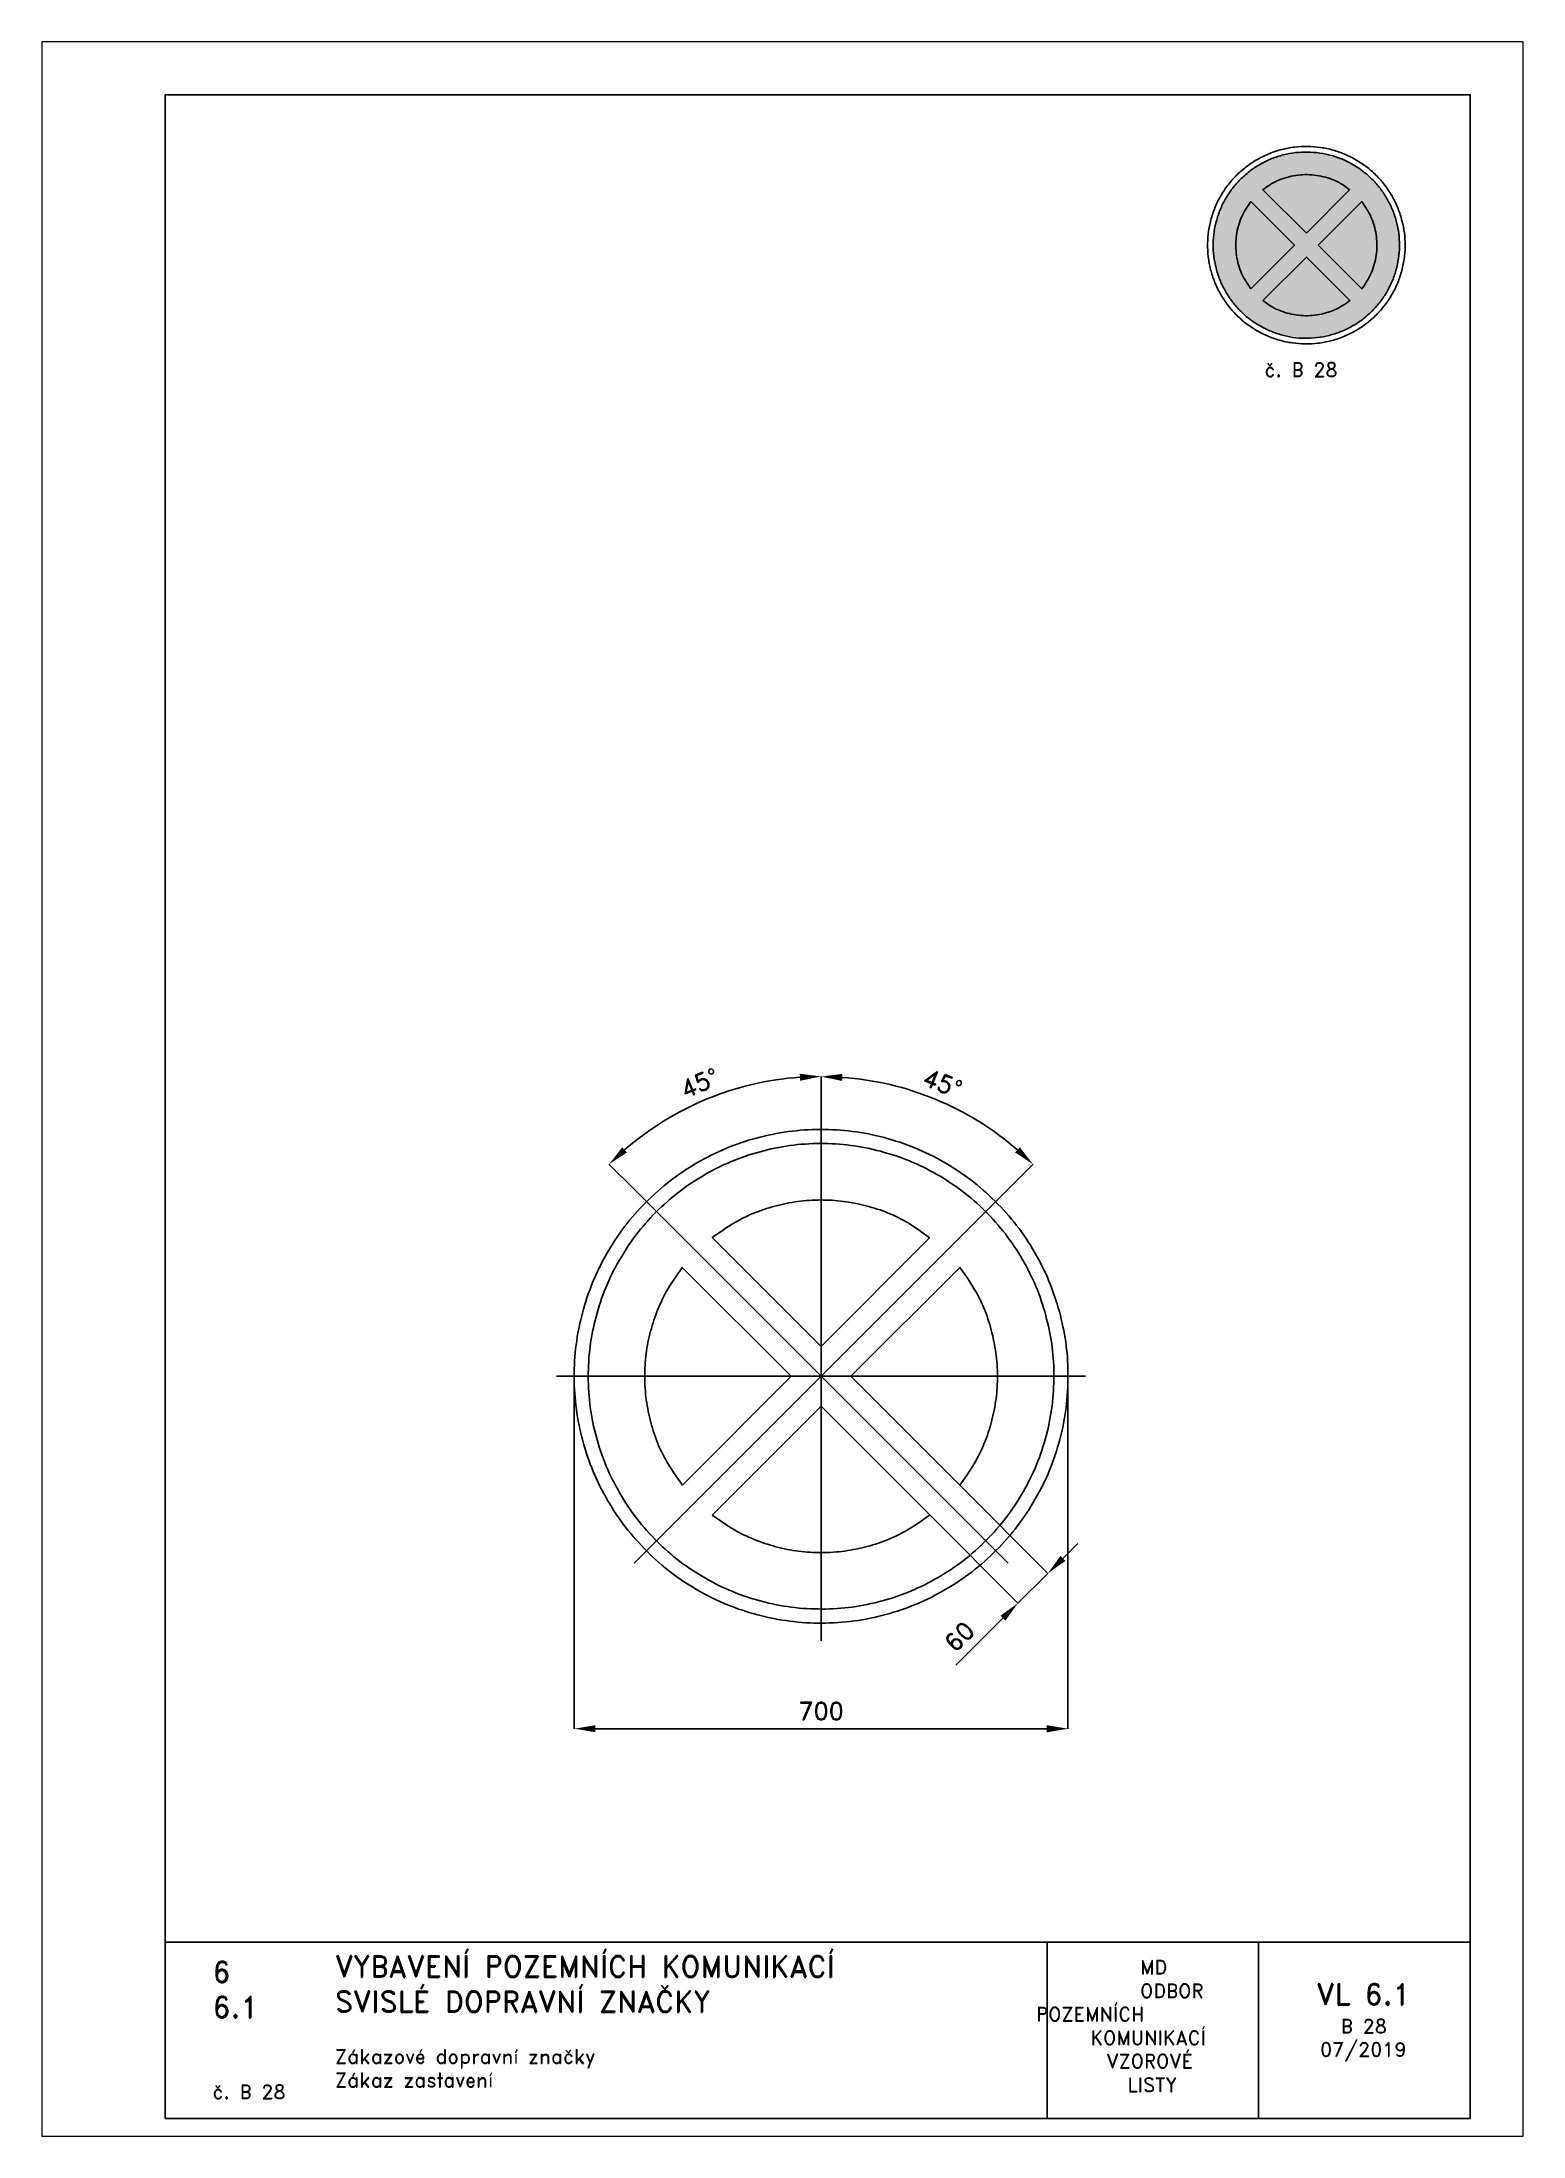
# Paper-space layout 'B 28' of a CAD drawing. Header units: millimetres. Extents: x 0 to 210, y 0 to 297.
# The model-space entities are those that its viewports show. They can reach past a viewport. Long polylines and large blocks are cut down to what shows.
import ezdxf

# ---------------------------------------------------------------- set-up
doc = ezdxf.new("R2010")
doc.units = ezdxf.units.MM
doc.header["$LTSCALE"] = 5
doc.linetypes.add('ČERCHOVANÁX2', pattern=[2, 1, -0.5, 0, -0.5])
doc.linetypes.add('ČÁRKOVANÁX2', pattern=[1.5, 1, -0.5])
for name, color, linetype in [('Kóty', 2, 'Continuous'), ('Rozpiska', 7, 'Continuous'), ('Značka', 7, 'Continuous')]:
    doc.layers.add(name, color=color, linetype=linetype)
doc.layers.add('Rámeček', color=6, linetype='Continuous', plot=False)
doc.styles.get("Standard").update_dxf_attribs({"font": 'romand.shx', "height": 25})
doc.dimstyles.get("Standard").update_dxf_attribs({"dimtxt": 25, "dimasz": 30, "dimexe": 0.18, "dimexo": 0.0625, "dimgap": 12.5, "dimtad": 1, "dimdec": 0, "dimzin": 0, "dimdsep": 46, "dimtxsty": 'Standard', "dimcen": 0.09, "dimadec": 0, "dimazin": 0, "dimtfac": 1, "dimtdec": 0, "dimtofl": 0, "dimtmove": 0, "dimatfit": 3, "dimfxl": 1, "dimtolj": 1, "dimtzin": 0, "dimarcsym": 0})

psp = doc.layouts.new('B 28')

# ---------------------------------------------------------------- texts
at = {"layer": 'Rozpiska', "color": 7, "attachment_point": 1}
for s, width, heights, insert, char_height in [('\\pi8.03909;{\\C6;č. B 28}', 27.9829, [2.67], (165.28, 251.51), 2), ('6', 149.0422, [0], (24.17, 24.77), 3), ('{\\C6;VYBAVENÍ POZEMNÍCH KOMUNIKACÍ\\P}SVISLÉ DOPRAVNÍ ZNAČKY{\\H1.34524x; }', 149.0422, [0], (41.56, 25.56), 3), ('\\pi14.7414;{\\C6;MD\\P\\pi2.36044;}ODBOR POZEMNÍCH{\\H1.57143x; }\\P\\pi7.69378;KOMUNIKACÍ{\\H1.5x; }\\P\\pi9.97949;{\\C6;VZOROVÉ\\H1.47619x; \\H0.67742x;\\P\\pi12.93187;LISTY\\H1.26984x; }', 33.1018, [0], (140.95, 24.95), 2), ('\\pi1.03113;{\\H1.5x;\\C6;VL 6.1\\P\\pi4.5073;\\H0.66667x;B 28\\H1.66666x; \\H0.6x;\\P\\pi1.5549;07/2019\\H1.80159x; }', 16.0623, [0], (179.66, 21.61), 2), ('6.1', 149.0422, [0], (24.17, 19.78), 3), ('{\\C6;Zákazové dopravní značky\\P}Zákaz zastavení{\\H1.83333x; }', 149.0422, [0], (41.56, 12.29), 2), ('{\\C6;č. B 28}', 18.3305, [2.67], (24.17, 7.28), 2)]:
    psp.add_mtext_dynamic_manual_height_columns(s, width=width, gutter_width=100, heights=heights, dxfattribs=dict(at, insert=insert, char_height=char_height))

msp = doc.modelspace()

# ---------------------------------------------------------------- blocks, each defined once
blk = doc.blocks.new('*D2')
at = {"layer": 'Defpoints', "color": 0, "transparency": 16777216}
for p in [(-349.9, 4.7), (350, 0.1), (350, -499.8)]:
    blk.add_point(p, dxfattribs=at)
at = {"layer": 'Kóty', "color": 0, "lineweight": -2, "transparency": 16777216}
for p, q in [((-349.9, 4.6), (-349.9, -500)), ((350, 0.1), (350, -500)), ((-319.9, -499.8), (320, -499.8))]:
    blk.add_line(p, q, dxfattribs=at)
at = {"layer": 'Kóty', "color": 0, "transparency": 16777216}
for points in [[(-319.9, -494.8), (-319.9, -504.8), (-349.9, -499.8)], [(320, -494.8), (320, -504.8), (350, -499.8)]]:
    blk.add_solid(points, dxfattribs=at)
at = {"layer": 'Kóty', "color": 0, "transparency": 16777216, "insert": (0.1, -474.8), "char_height": 25, "attachment_point": 5}
blk.add_mtext('\\A1;700', dxfattribs=at)
blk = doc.blocks.new('*D3')
at = {"layer": 'Defpoints', "color": 0, "transparency": 16777216}
for p in [(-110, 410.7), (0, 375), (-265.2, 265.2), (265.2, -265.2), (0, -375)]:
    blk.add_point(p, dxfattribs=at)
at = {"layer": 'Kóty', "color": 0, "lineweight": -2, "transparency": 16777216}
for p, q in [((0, 375.1), (0, 425.3)), ((-265.2, 265.2), (-300.8, 300.7))]:
    blk.add_line(p, q, dxfattribs=at)
blk.add_arc((0, 0), 425.2, 94.0438, 130.9598, dxfattribs=at)
at = {"layer": 'Kóty', "color": 0, "transparency": 16777216}
for points in [[(-30.2, 429.1), (-29.8, 419.1), (0, 425.2)], [(-275.3, 317.4), (-282.1, 324.7), (-300.6, 300.6)]]:
    blk.add_solid(points, dxfattribs=at)
at = {"layer": 'Kóty', "color": 0, "transparency": 16777216, "insert": (-172.3, 415.9), "char_height": 25, "attachment_point": 5, "rotation": 22.5018}
blk.add_mtext('\\A1;45°', dxfattribs=at)
blk = doc.blocks.new('*D4')
at = {"layer": 'Defpoints', "color": 0, "transparency": 16777216}
for p in [(0, 375), (212.5, 368.1), (265.1, 265.2), (-265.2, -265.2), (0, -375)]:
    blk.add_point(p, dxfattribs=at)
at = {"layer": 'Kóty', "color": 0, "lineweight": -2, "transparency": 16777216}
for p, q in [((0, 375.1), (0, 425.2)), ((265.2, 265.3), (300.6, 300.7))]:
    blk.add_line(p, q, dxfattribs=at)
blk.add_arc((0, 0), 425, 49.0528, 85.9547, dxfattribs=at)
at = {"layer": 'Kóty', "color": 0, "transparency": 16777216}
for points in [[(29.8, 418.9), (30.2, 428.9), (0, 425)], [(281.9, 324.7), (275.1, 317.4), (300.5, 300.6)]]:
    blk.add_solid(points, dxfattribs=at)
at = {"layer": 'Kóty', "color": 0, "transparency": 16777216, "insert": (172.2, 415.8), "char_height": 25, "attachment_point": 5, "rotation": 337.5037}
blk.add_mtext('\\A1;45°', dxfattribs=at)
blk = doc.blocks.new('*D5')
at = {"layer": 'Defpoints', "color": 0, "transparency": 16777216}
for p in [(196.8, -154.3), (154.3, -196.7), (279, -321.9)]:
    blk.add_point(p, dxfattribs=at)
at = {"layer": 'Kóty', "color": 0, "lineweight": -2, "transparency": 16777216}
for p, q in [((196.8, -154.4), (321.7, -279.6)), ((154.3, -196.7), (279.2, -322)), ((342.8, -258.3), (364, -237.2)), ((257.8, -343), (191, -409.6))]:
    blk.add_line(p, q, dxfattribs=at)
at = {"layer": 'Kóty', "color": 0, "transparency": 16777216}
for points in [[(339.3, -254.8), (346.3, -261.9), (321.5, -279.5)], [(254.3, -339.5), (261.3, -346.6), (279, -321.9)]]:
    blk.add_solid(points, dxfattribs=at)
at = {"layer": 'Kóty', "color": 0, "transparency": 16777216, "insert": (196.1, -369.2), "char_height": 25, "attachment_point": 5, "rotation": 44.8987}
blk.add_mtext('\\A1;60', dxfattribs=at)

# ---------------------------------------------------------------- dimensions: what is measured, and where the dimension line sits
at = {"layer": 'Kóty'}
for base, line2, picture, middle in [((-110, 410.7), ((-265.2, 265.2), (265.2, -265.2)), '*D3', (-172.3, 415.9)), ((212.5, 368.1), ((265.1, 265.2), (-265.2, -265.2)), '*D4', (172.2, 415.8))]:
    dim = msp.add_angular_dim_2l(base=base, line1=((0, 375), (0, -375)), line2=line2, dimstyle='Standard', dxfattribs=at)
    dim.commit()
    dim.dimension.update_dxf_attribs({"geometry": picture, "text_midpoint": middle})
dim = msp.add_linear_dim(base=(350, -499.8), p1=(-349.9, 4.7), p2=(350, 0.1), dimstyle='Standard', dxfattribs=at)
dim.commit()
dim.dimension.update_dxf_attribs({"geometry": '*D2', "text_midpoint": (0.1, -474.8)})
dim = msp.add_aligned_dim(p1=(196.8, -154.3), p2=(154.3, -196.7), distance=176.7, dimstyle='Standard', dxfattribs=at)
dim.commit()
dim.dimension.update_dxf_attribs({"geometry": '*D5', "text_midpoint": (196.1, -369.2)})

# ---------------------------------------------------------------- linework, layer by layer
at = {"layer": 'Kóty'}
msp.add_lwpolyline([(279, -321.9), (321.5, -279.5)], dxfattribs=at)
at = {"layer": 'Značka', "color": 6, "linetype": 'ČERCHOVANÁX2', "lineweight": 25, "ltscale": 5}
for p, q in [((0, 375), (0, -375)), ((375, 0), (-375, 0))]:
    msp.add_line(p, q, dxfattribs=at)
at = {"layer": 'Značka', "color": 6, "linetype": 'ČERCHOVANÁX2', "ltscale": 5}
msp.add_line((-265.2, 265.2), (265.2, -265.2), dxfattribs=at)
at = {"layer": 'Značka', "color": 6, "linetype": 'ČÁRKOVANÁX2', "ltscale": 5}
msp.add_line((265.1, 265.2), (-265.2, -265.2), dxfattribs=at)
at = {"layer": 'Značka', "color": 5}
for points in [[(350, 0), (350, -2.3), (350, -4.6, -0.032166), (346.5, -50.2, -0.035727), (336.9, -95, -0.036666), (321.8, -138.3, -0.034748), (300.8, -178.9, -0.034044), (275, -216.8, -0.034435), (244.2, -250.7, -0.03456), (209.5, -280.6, -0.034423), (171, -305.4, -0.034387), (129.7, -325.2, -0.034416), (86.2, -339.2, -0.034424), (41.2, -347.7, -0.034401), (-4.6, -350, -0.034409), (-50.2, -346.5, -0.034407), (-95, -336.9, -0.034413), (-138.2, -321.7, -0.034421), (-179, -300.8, -0.034406), (-216.8, -275, -0.034413), (-250.7, -244.2, -0.03441), (-280.6, -209.5, -0.034415), (-305.4, -171, -0.034406), (-325.2, -129.8, -0.034418), (-339.2, -86.1, -0.03442), (-347.7, -41.2, -0.034424), (-350, 4.6, -0.034418), (-346.5, 50.2, -0.034404), (-336.9, 95, -0.03441), (-321.7, 138.2, -0.034425), (-300.8, 178.9, -0.034409), (-275, 216.8, -0.03442), (-244.2, 250.7, -0.03442), (-209.5, 280.6, -0.034424), (-171, 305.4, -0.034416), (-129.8, 325.2, -0.034404), (-86.2, 339.2, -0.034414), (-41.2, 347.7, -0.034412), (4.6, 350, -0.034409), (50.2, 346.5, -0.034428), (95, 336.9, -0.034415), (138.2, 321.7, -0.034403), (179, 300.8, -0.034425), (216.8, 275, -0.034399), (250.7, 244.2, -0.034431), (280.6, 209.5, -0.034498), (305.4, 171, -0.034402), (325.2, 129.8, -0.034091), (339.2, 86.1, -0.032808), (347.5, 43.4, -0.034277), (350, 0)], [(0, 42.4), (153.7, 196.2), (141, 205.8), (127.8, 214.9, 0.041061), (98.9, 230, 0.03481), (67.9, 240.6, 0.032975), (35.8, 247.5, 0.034823), (3.3, 250, 0.034787), (-29.3, 248.3, 0.032901), (-61.5, 242.3, 0.034506), (-92.8, 232.4, 0.040254), (-122.2, 218.1, 0.019281), (-138.5, 207.8), (-154.3, 196.7), (0, 42.4)], [(-196.7, -154.3), (-42.4, 0), (-196.8, 154.4), (-206.1, 141.2), (-214.9, 127.8, 0.036103), (-229.8, 98.8, 0.034681), (-240.6, 67.9, 0.034368), (-247.5, 35.9, 0.034859), (-250, 3.3, 0.034446), (-248.3, -29.4, 0.032895), (-242.3, -61.5, 0.034583), (-232.5, -92.8, 0.040235), (-218.1, -122.2), (-207.8, -138.5), (-196.7, -154.3)], [(42.4, 0), (196.8, -154.3), (206.1, -141.2), (214.9, -127.8, 0.03613), (229.8, -98.8, 0.034653), (240.6, -67.9, 0.03434), (247.5, -35.9, 0.034829), (250, -3.3, 0.034444), (248.3, 29.4, 0.033027), (242.3, 61.5, 0.034522), (232.4, 92.8, 0.039738), (218.1, 122.2), (207.9, 138.5), (196.8, 154.3), (42.4, 0)], [(-154.3, -196.8), (-141.2, -206.1), (-127.8, -214.9, 0.036124), (-98.8, -229.8, 0.034677), (-67.9, -240.6, 0.034336), (-35.9, -247.5, 0.034856), (-3.3, -250, 0.034429), (29.4, -248.3, 0.032878), (61.5, -242.3, 0.034572), (92.8, -232.4, 0.040248), (122.2, -218.1), (138.5, -207.8), (154.3, -196.7), (0, -42.4), (-154.3, -196.8)]]:
    msp.add_lwpolyline(points, format="xyb", dxfattribs=at)
at = {"layer": 'Značka', "color": 1}
msp.add_lwpolyline([(330, 0), (330, -2.2), (330, -4.3, -0.032168), (326.7, -47.3, -0.035718), (317.6, -89.6, -0.036681), (303.4, -130.4, -0.034746), (283.6, -168.7, -0.034025), (259.2, -204.4, -0.03444), (230.3, -236.4, -0.034561), (197.5, -264.5, -0.03441), (161.2, -287.9, -0.034387), (122.3, -306.6, -0.034414), (81.2, -319.9, -0.03442), (38.8, -327.9, -0.034415), (-4.3, -330, -0.034417), (-47.4, -326.7, -0.034402), (-89.6, -317.6, -0.034395), (-130.3, -303.3, -0.034413), (-168.7, -283.6, -0.034437), (-204.4, -259.3, -0.034418), (-236.4, -230.3, -0.034402), (-264.5, -197.5, -0.034424), (-287.9, -161.2, -0.034408), (-306.7, -122.3, -0.034433), (-319.9, -81.2, -0.034414), (-327.9, -38.8, -0.034403), (-330, 4.3, -0.034395), (-326.7, 47.4, -0.034433), (-317.6, 89.6, -0.034427), (-303.3, 130.3, -0.034408), (-283.6, 168.7, -0.034412), (-259.3, 204.4, -0.034425), (-230.3, 236.4, -0.034404), (-197.5, 264.5, -0.034426), (-161.3, 287.9, -0.034428), (-122.4, 306.6, -0.034412), (-81.2, 319.9, -0.034412), (-38.8, 327.9, -0.034415), (4.3, 330, -0.034408), (47.4, 326.7, -0.034417), (89.6, 317.6, -0.03442), (130.3, 303.3, -0.034403), (168.7, 283.6, -0.034439), (204.4, 259.3, -0.034416), (236.4, 230.3, -0.034398), (264.5, 197.5, -0.034468), (287.9, 161.2, -0.034411), (306.6, 122.4, -0.034081), (319.8, 81.2, -0.032791), (327.6, 40.9, -0.034279), (330, 0)], format="xyb", dxfattribs=at)

msp.set_redraw_order([(e.dxf.handle, doc.entitydb.next_handle()) for e in msp.query("TEXT MTEXT ATTDEF DIMENSION ARC_DIMENSION")])  # texts and dimensions are drawn at this point

# ---------------------------------------------------------------- hatches: boundary and pattern name
at = {"layer": 'Značka'}
h = psp.add_hatch(color=10, dxfattribs=at)
h.dxf.hatch_style = 1
edge = h.paths.add_edge_path()
edge.add_line((192.47, 268.17), (192.47, 268.09))
edge.add_line((192.47, 268.09), (192.47, 268))
edge.add_arc((179.04, 268.16), 13.43, 351.9286, 359.2985, ccw=False)
edge.add_arc((180.34, 267.98), 12.11, 343.7511, 351.9335, ccw=False)
edge.add_arc((180.58, 267.64), 11.79, 336.5999, 345.0029, ccw=False)
edge.add_arc((179.98, 267.88), 12.44, 328.725, 336.685, ccw=False)
edge.add_arc((179.65, 267.87), 12.71, 321.721, 329.516, ccw=False)
edge.add_arc((179.78, 267.74), 12.53, 313.9602, 321.8501, ccw=False)
edge.add_arc((179.69, 267.63), 12.52, 306.6784, 314.5961, ccw=False)
edge.add_arc((179.65, 267.66), 12.56, 298.8542, 306.7374, ccw=False)
edge.add_arc((179.5, 267.58), 12.57, 291.7596, 299.6373, ccw=False)
edge.add_arc((179.5, 267.57), 12.56, 283.876, 291.76, ccw=False)
edge.add_arc((179.34, 267.52), 12.55, 276.7422, 284.6276, ccw=False)
edge.add_arc((179.34, 267.52), 12.55, 268.8739, 276.7581, ccw=False)
edge.add_arc((179.17, 267.55), 12.57, 261.7586, 269.6433, ccw=False)
edge.add_arc((179.17, 267.54), 12.56, 253.8645, 261.7458, ccw=False)
edge.add_arc((179.02, 267.57), 12.56, 246.7263, 254.6059, ccw=False)
edge.add_arc((179.01, 267.58), 12.56, 238.864, 246.7477, ccw=False)
edge.add_arc((178.86, 267.67), 12.56, 231.7805, 239.6697, ccw=False)
edge.add_arc((178.87, 267.67), 12.56, 223.8731, 231.758, ccw=False)
edge.add_arc((178.75, 267.77), 12.56, 216.6981, 224.5794, ccw=False)
edge.add_arc((178.75, 267.79), 12.56, 208.8782, 216.7645, ccw=False)
edge.add_arc((178.67, 267.96), 12.57, 201.847, 209.7295, ccw=False)
edge.add_arc((178.66, 267.93), 12.55, 193.8571, 201.7455, ccw=False)
edge.add_arc((178.63, 268.09), 12.56, 186.7355, 194.6196, ccw=False)
edge.add_arc((178.63, 268.09), 12.56, 178.8474, 186.7289, ccw=False)
edge.add_arc((178.63, 268.25), 12.57, 171.6768, 179.5563, ccw=False)
edge.add_arc((178.62, 268.27), 12.55, 163.8897, 171.7781, ccw=False)
edge.add_arc((178.67, 268.42), 12.56, 156.7151, 164.6021, ccw=False)
edge.add_arc((178.68, 268.43), 12.56, 148.9059, 156.7886, ccw=False)
edge.add_arc((178.76, 268.58), 12.55, 141.7864, 149.6698, ccw=False)
edge.add_arc((178.76, 268.57), 12.56, 133.8634, 141.7499, ccw=False)
edge.add_arc((178.88, 268.67), 12.58, 126.6964, 134.5781, ccw=False)
edge.add_arc((178.88, 268.72), 12.53, 118.9245, 126.8112, ccw=False)
edge.add_arc((179.02, 268.78), 12.55, 111.7548, 119.642, ccw=False)
edge.add_arc((179.03, 268.74), 12.59, 103.8357, 111.7193, ccw=False)
edge.add_arc((179.19, 268.82), 12.55, 96.7432, 104.6267, ccw=False)
edge.add_arc((179.19, 268.82), 12.55, 88.8739, 96.7581, ccw=False)
edge.add_arc((179.36, 268.79), 12.58, 81.7596, 89.6423, ccw=False)
edge.add_arc((179.36, 268.81), 12.56, 73.8628, 81.7475, ccw=False)
edge.add_arc((179.52, 268.78), 12.55, 66.7233, 74.6088, ccw=False)
edge.add_arc((179.52, 268.76), 12.56, 58.8651, 66.7465, ccw=False)
edge.add_arc((179.67, 268.68), 12.56, 51.7803, 59.6699, ccw=False)
edge.add_arc((179.67, 268.68), 12.56, 43.8733, 51.7578, ccw=False)
edge.add_arc((179.78, 268.57), 12.56, 36.6986, 44.5789, ccw=False)
edge.add_arc((179.8, 268.57), 12.54, 28.8732, 36.7695, ccw=False)
edge.add_arc((179.87, 268.42), 12.56, 21.7328, 29.6162, ccw=False)
edge.add_arc((179.74, 268.38), 12.69, 13.8934, 21.7011, ccw=False)
edge.add_arc((179.93, 268.24), 12.54, 7.1925, 14.705, ccw=False)
edge.add_arc((180.5, 268.29), 11.97, -0.5691, 7.284, ccw=False)
h = psp.add_hatch(color=170, dxfattribs=at)
h.dxf.hatch_style = 1
edge = h.paths.add_edge_path()
edge.add_line((173.09, 260.3), (173.62, 259.93))
edge.add_line((173.62, 259.93), (174.15, 259.58))
edge.add_arc((178.88, 267.3), 9.05, 238.528, 246.8034)
edge.add_arc((179.03, 267.66), 9.45, 246.8122, 254.7564)
edge.add_arc((179.21, 267.72), 9.55, 253.8475, 261.7137)
edge.add_arc((179.18, 267.56), 9.39, 261.727, 269.7121)
edge.add_arc((179.31, 267.69), 9.52, 268.9449, 276.8324)
edge.add_arc((179.26, 268.11), 9.94, 276.8557, 284.3879)
edge.add_arc((179.5, 267.72), 9.5, 283.5251, 291.4454)
edge.add_arc((180.01, 266.45), 8.14, 291.3756, 300.5949)
edge.add_line((184.15, 259.45), (184.81, 259.86))
edge.add_line((184.81, 259.86), (185.44, 260.3))
edge.add_line((185.44, 260.3), (179.27, 266.48))
edge.add_line((179.27, 266.48), (173.09, 260.3))
edge = h.paths.add_edge_path()
edge.add_line((171.4, 262), (177.57, 268.17))
edge.add_line((177.57, 268.17), (171.39, 274.35))
edge.add_line((171.39, 274.35), (171.02, 273.82))
edge.add_line((171.02, 273.82), (170.67, 273.28))
edge.add_arc((178.4, 268.58), 9.05, 148.6949, 156.9656)
edge.add_arc((178.77, 268.39), 9.46, 156.7795, 164.7246)
edge.add_arc((178.8, 268.24), 9.54, 163.8952, 171.7686)
edge.add_arc((178.65, 268.24), 9.39, 171.6204, 179.6064)
edge.add_arc((178.76, 268.14), 9.49, 179.0377, 186.9289)
edge.add_arc((179.23, 268.18), 9.97, 186.7903, 194.3265)
edge.add_arc((178.8, 267.92), 9.49, 193.4344, 201.357)
edge.add_arc((177.53, 267.45), 8.14, 201.5336, 210.7498)
edge.add_line((170.54, 263.29), (170.95, 262.63))
edge.add_line((170.95, 262.63), (171.4, 262))
edge = h.paths.add_edge_path()
edge.add_line((180.96, 268.17), (187.14, 262))
edge.add_line((187.14, 262), (187.51, 262.52))
edge.add_line((187.51, 262.52), (187.86, 263.06))
edge.add_arc((180.14, 267.76), 9.04, 328.692, 336.9686)
edge.add_arc((179.76, 267.95), 9.47, 336.7826, 344.7214)
edge.add_arc((179.72, 268.1), 9.54, 343.8984, 351.7654)
edge.add_arc((179.87, 268.11), 9.4, 351.624, 359.6028)
edge.add_arc((179.77, 268.2), 9.5, 359.0369, 366.9278)
edge.add_arc((179.35, 268.18), 9.92, 6.7783, 14.3449)
edge.add_arc((179.71, 268.39), 9.51, 13.6133, 21.522)
edge.add_arc((180.9, 268.88), 8.23, 21.4252, 30.5276)
edge.add_line((187.99, 273.06), (187.58, 273.71))
edge.add_line((187.58, 273.71), (187.14, 274.35))
edge.add_line((187.14, 274.35), (180.96, 268.17))
edge = h.paths.add_edge_path()
edge.add_line((179.27, 269.87), (185.41, 276.02))
edge.add_line((185.41, 276.02), (184.91, 276.4))
edge.add_line((184.91, 276.4), (184.38, 276.77))
edge.add_arc((180.12, 270.04), 7.96, 57.6796, 67.0848)
edge.add_arc((179.55, 268.69), 9.43, 67.0691, 75.0438)
edge.add_arc((179.26, 268.21), 9.97, 74.1255, 81.6801)
edge.add_arc((179.33, 268.8), 9.37, 81.63, 89.6077)
edge.add_arc((179.22, 268.78), 9.39, 88.8952, 96.8646)
edge.add_arc((179.28, 268.21), 9.97, 96.8379, 104.3756)
edge.add_arc((179.03, 268.61), 9.52, 103.5327, 111.4378)
edge.add_arc((178.52, 269.89), 8.14, 111.375, 120.5956)
edge.add_arc((179.38, 268.24), 10, 120.0294, 124.4478)
edge.add_line((173.73, 276.49), (173.09, 276.04))
edge.add_line((173.09, 276.04), (179.27, 269.87))

# ---------------------------------------------------------------- linework, layer by layer
at = {"layer": 'Rozpiska', "color": 7}
for p, q in [((17.5, 27.5), (202.5, 27.5)), ((142.5, 27.5), (142.5, 2.5)), ((172.5, 27.5), (172.5, 2.5))]:
    psp.add_line(p, q, dxfattribs=at)
psp.add_lwpolyline([(17.5, 2.5), (202.5, 2.5), (202.5, 289.5), (17.5, 289.5)], close=True, dxfattribs=at)
at = {"layer": 'Značka', "color": 7}
psp.add_lwpolyline([(193.27, 268.17), (193.27, 268.08), (193.27, 267.99, -0.032166), (193.13, 266.16, -0.035727), (192.74, 264.37, -0.036666), (192.14, 262.64, -0.034748), (191.3, 261.01, -0.034044), (190.27, 259.5, -0.034435), (189.03, 258.14, -0.03456), (187.65, 256.95, -0.034423), (186.11, 255.96, -0.034387), (184.45, 255.16, -0.034416), (182.71, 254.6, -0.034424), (180.91, 254.26, -0.034401), (179.08, 254.17, -0.034409), (177.26, 254.31, -0.034407), (175.47, 254.7, -0.034413), (173.74, 255.3, -0.034421), (172.11, 256.14, -0.034406), (170.59, 257.17, -0.034413), (169.24, 258.4, -0.03441), (168.04, 259.79, -0.034415), (167.05, 261.33, -0.034406), (166.26, 262.98, -0.034418), (165.7, 264.73, -0.03442), (165.36, 266.53, -0.034424), (165.27, 268.36, -0.034418), (165.41, 270.18, -0.034404), (165.79, 271.97, -0.03441), (166.4, 273.7, -0.034425), (167.23, 275.33, -0.034409), (168.27, 276.84, -0.03442), (169.5, 278.2, -0.03442), (170.89, 279.39, -0.034424), (172.43, 280.39, -0.034416), (174.07, 281.18, -0.034404), (175.82, 281.74, -0.034414), (177.62, 282.08, -0.034412), (179.45, 282.17, -0.034409), (181.27, 282.03, -0.034428), (183.07, 281.65, -0.034415), (184.79, 281.04, -0.034403), (186.43, 280.2, -0.034425), (187.94, 279.17, -0.034399), (189.29, 277.94, -0.034431), (190.49, 276.55, -0.034498), (191.48, 275.01, -0.034402), (192.27, 273.36, -0.034091), (192.83, 271.62, -0.032808), (193.17, 269.91, -0.034277), (193.27, 268.17)], format="xyb", dxfattribs=at)
at = {"layer": 'Značka', "color": 10}
psp.add_lwpolyline([(192.47, 268.17), (192.47, 268.09), (192.47, 268, -0.032168), (192.33, 266.28, -0.035718), (191.97, 264.59, -0.036681), (191.4, 262.96, -0.034746), (190.61, 261.42, -0.034025), (189.63, 260, -0.03444), (188.48, 258.72, -0.034561), (187.17, 257.59, -0.03441), (185.71, 256.66, -0.034387), (184.16, 255.91, -0.034414), (182.51, 255.38, -0.03442), (180.82, 255.06, -0.034415), (179.09, 254.97, -0.034417), (177.37, 255.1, -0.034402), (175.68, 255.47, -0.034395), (174.05, 256.04, -0.034413), (172.52, 256.83, -0.034437), (171.09, 257.8, -0.034418), (169.81, 258.96, -0.034402), (168.69, 260.27, -0.034424), (167.75, 261.72, -0.034408), (167, 263.28, -0.034433), (166.47, 264.92, -0.034414), (166.15, 266.62, -0.034403), (166.07, 268.34, -0.034395), (166.2, 270.07, -0.034433), (166.56, 271.76, -0.034427), (167.13, 273.38, -0.034408), (167.92, 274.92, -0.034412), (168.89, 276.35, -0.034425), (170.05, 277.63, -0.034404), (171.37, 278.75, -0.034426), (172.81, 279.69, -0.034428), (174.37, 280.44, -0.034412), (176.02, 280.97, -0.034412), (177.71, 281.29, -0.034415), (179.44, 281.37, -0.034408), (181.16, 281.24, -0.034417), (182.85, 280.88, -0.03442), (184.48, 280.31, -0.034403), (186.01, 279.52, -0.034439), (187.44, 278.54, -0.034416), (188.72, 277.38, -0.034398), (189.85, 276.07, -0.034468), (190.78, 274.62, -0.034411), (191.53, 273.07, -0.034081), (192.06, 271.42, -0.032791), (192.37, 269.81, -0.034279), (192.47, 268.17)], format="xyb", dxfattribs=at)
at = {"layer": 'Značka', "color": 170}
for points in [[(179.27, 269.87), (185.41, 276.02), (184.91, 276.4), (184.38, 276.77, 0.041061), (183.22, 277.37, 0.03481), (181.98, 277.8, 0.032975), (180.7, 278.07, 0.034823), (179.4, 278.17, 0.034787), (178.09, 278.11, 0.032901), (176.81, 277.86, 0.034506), (175.55, 277.47, 0.040254), (174.38, 276.9, 0.019281), (173.73, 276.49), (173.09, 276.04), (179.27, 269.87)], [(171.4, 262), (177.57, 268.17), (171.39, 274.35), (171.02, 273.82), (170.67, 273.28, 0.036103), (170.07, 272.12, 0.034681), (169.64, 270.89, 0.034368), (169.37, 269.61, 0.034859), (169.27, 268.3, 0.034446), (169.33, 267, 0.032895), (169.57, 265.71, 0.034583), (169.97, 264.46, 0.040235), (170.54, 263.29), (170.95, 262.63), (171.4, 262)], [(180.96, 268.17), (187.14, 262), (187.51, 262.52), (187.86, 263.06, 0.03613), (188.46, 264.22, 0.034653), (188.89, 265.46, 0.03434), (189.17, 266.74, 0.034829), (189.27, 268.04, 0.034444), (189.2, 269.35, 0.033027), (188.96, 270.63, 0.034522), (188.56, 271.88, 0.039738), (187.99, 273.06), (187.58, 273.71), (187.14, 274.35), (180.96, 268.17)], [(173.09, 260.3), (173.62, 259.93), (174.15, 259.58, 0.036124), (175.31, 258.98, 0.034677), (176.55, 258.55, 0.034336), (177.83, 258.27, 0.034856), (179.13, 258.17, 0.034429), (180.44, 258.24, 0.032878), (181.73, 258.48, 0.034572), (182.98, 258.87, 0.040248), (184.15, 259.45), (184.81, 259.86), (185.44, 260.3), (179.27, 266.48), (173.09, 260.3)]]:
    psp.add_lwpolyline(points, format="xyb", dxfattribs=at)

psp.set_redraw_order([(e.dxf.handle, doc.entitydb.next_handle()) for e in psp.query("TEXT MTEXT ATTDEF DIMENSION ARC_DIMENSION")])  # texts and dimensions are drawn at this point

# ---------------------------------------------------------------- viewports
at = {"layer": 'Rámeček'}
psp.add_viewport(center=(105, 148.5), size=(210, 297), view_center_point=(-54.71, 407.43), view_height=2970, dxfattribs=at)

doc.saveas('drawing.dxf')
